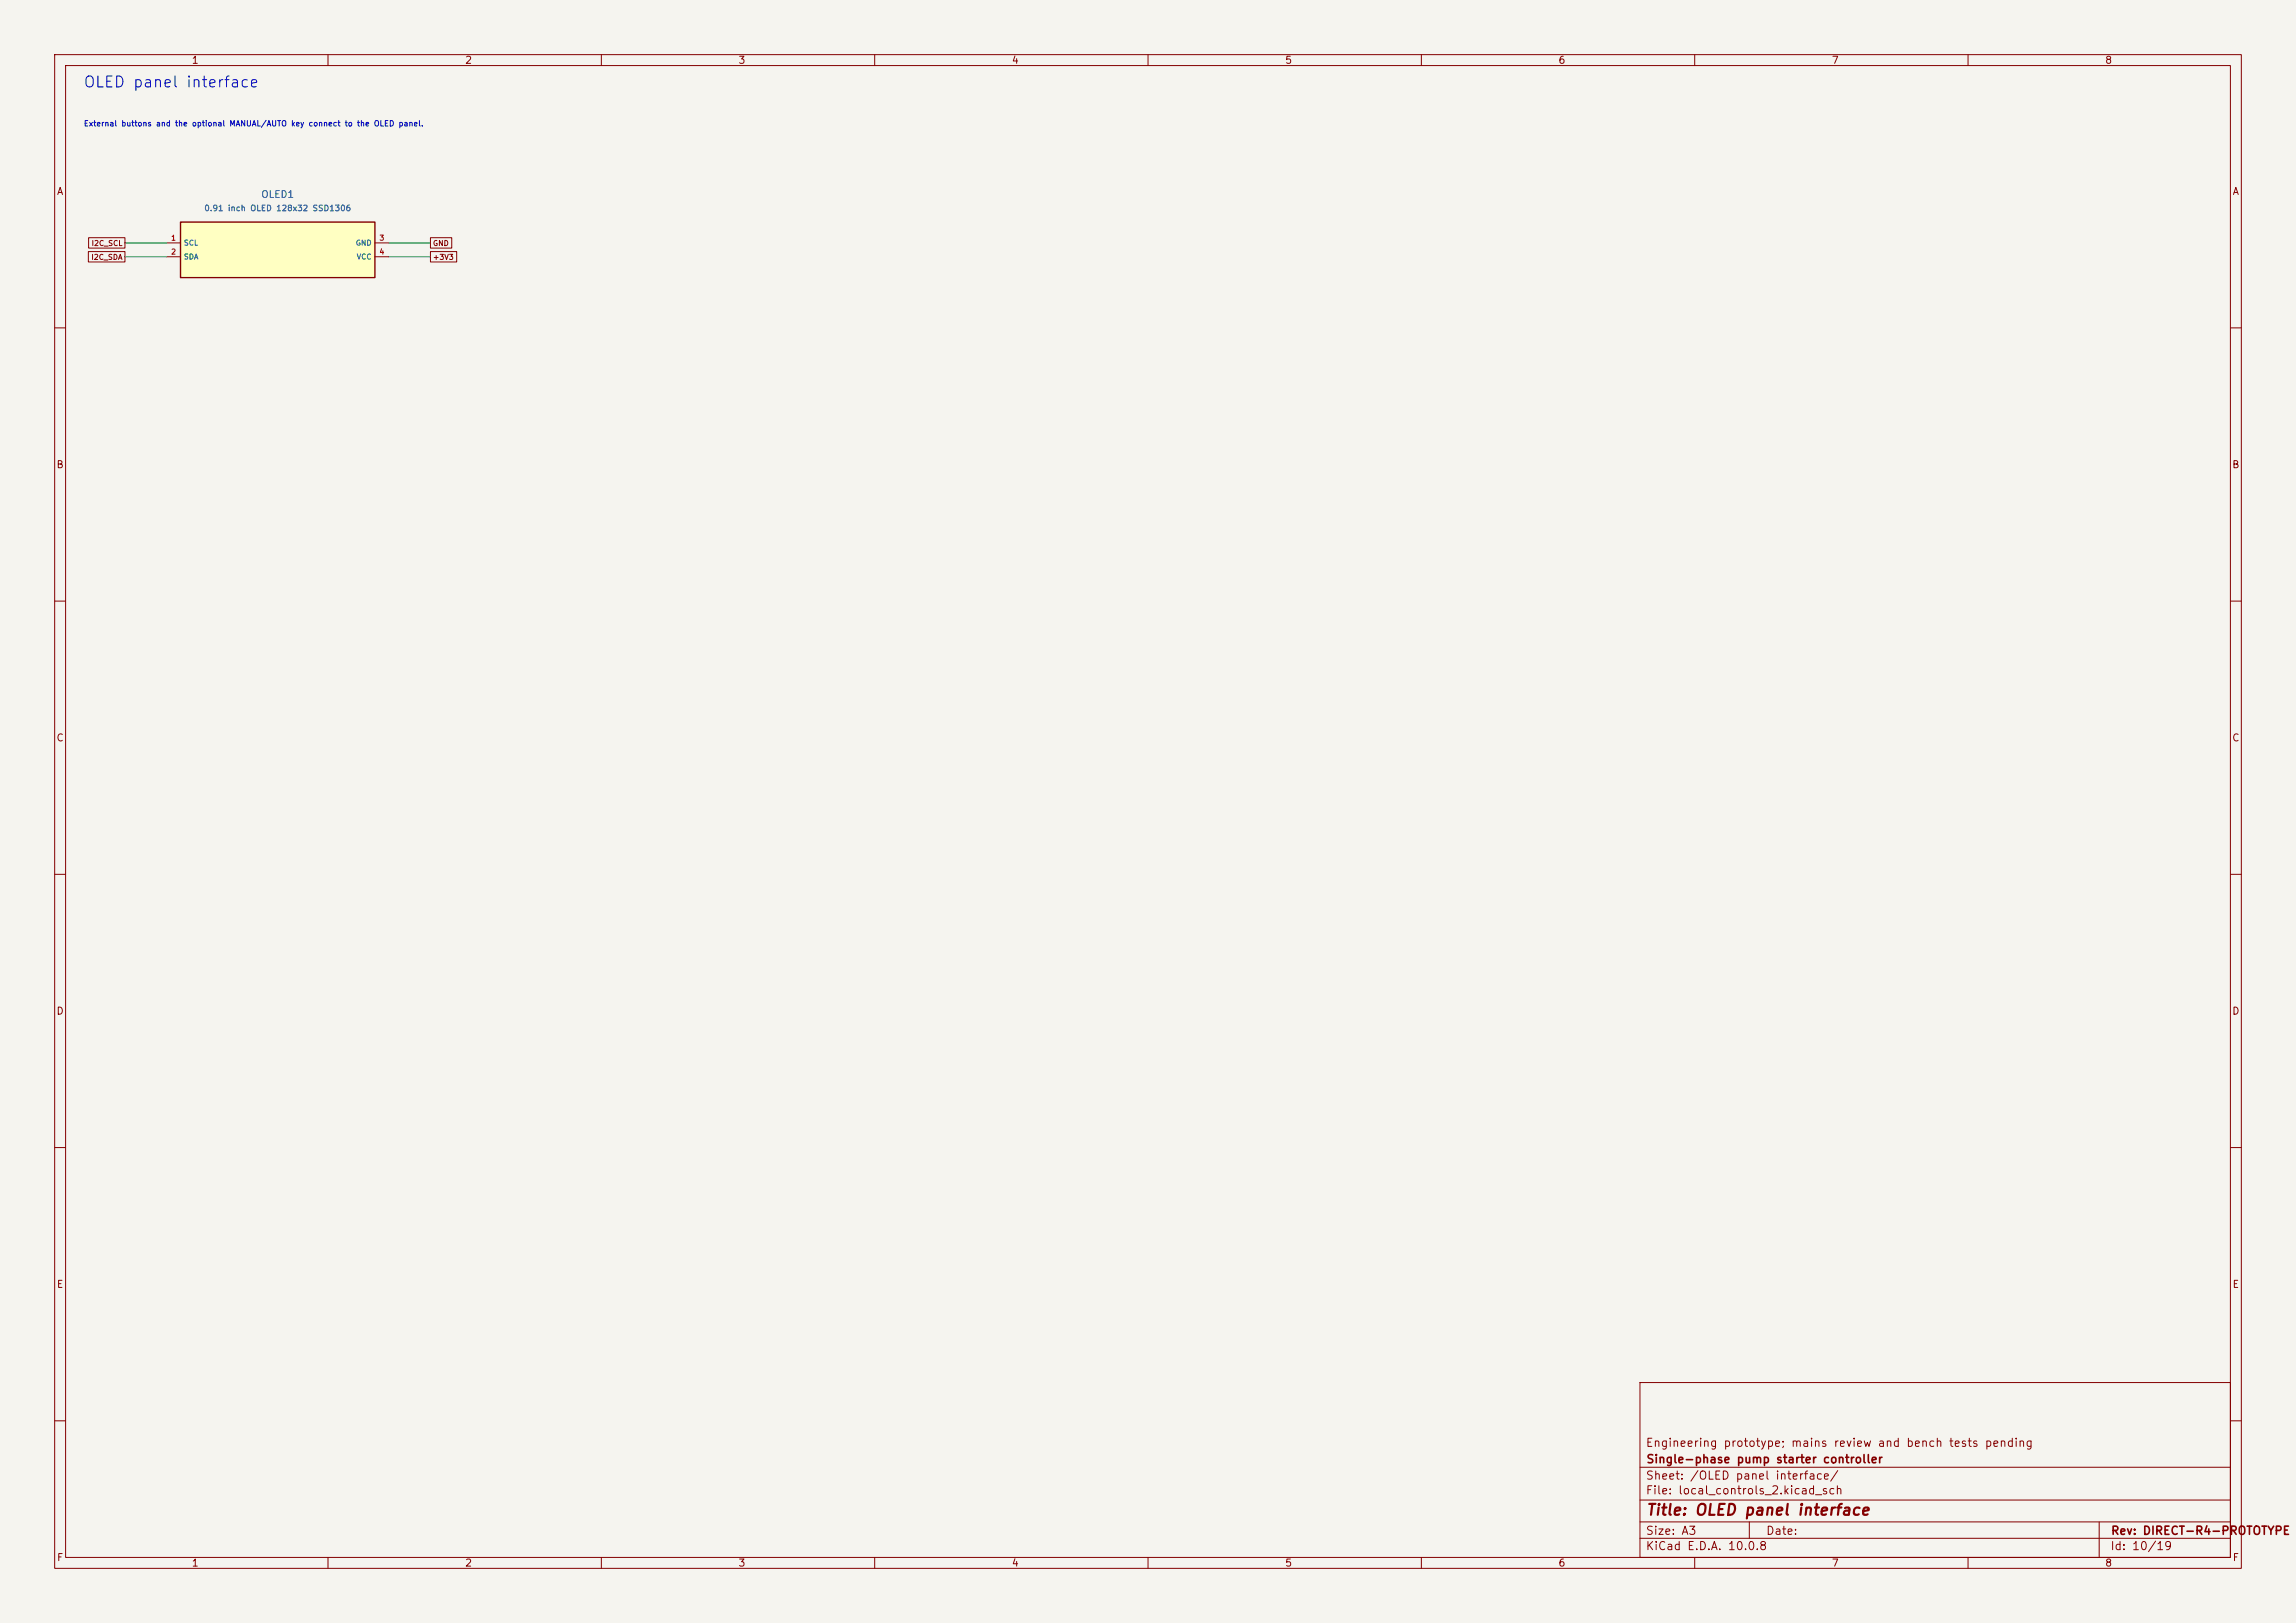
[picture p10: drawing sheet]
<svg xmlns="http://www.w3.org/2000/svg" width="420mm" height="297mm" viewBox="0 0 420 297" stroke-linecap="round" stroke-linejoin="round" font-family="sans-serif">
<defs><g id="words">
<text font-size="2" fill="#0000c2" x="15.1" y="16.5">OLED panel interface</text>
<text font-size="2" fill="#840000" x="301" y="277.8">Title: OLED panel interface</text>
<g font-size="1.5" fill="#840000">
<text x="300.9" y="265.1">Engineering prototype; mains review and bench tests pending</text>
<text x="301" y="268.1">Single-phase pump starter controller</text>
<text x="300.9" y="273.8">File: local_controls_2.kicad_sch</text>
<text x="300.9" y="271.1">Sheet: /OLED panel interface/</text>
<text x="300.9" y="281.2">Size: A3</text>
<text x="322.9" y="281.2">Date:</text>
<text x="386" y="281.2">Rev: DIRECT-R4-PROTOTYPE</text>
<text x="300.9" y="284">KiCad E.D.A. 10.0.8</text>
<text x="385.9" y="284">Id: 10/19</text>
</g>
<g font-size="1.3" fill="#840000">
<text x="35" y="12">1</text>
<text x="85" y="12">2</text>
<text x="135" y="12">3</text>
<text x="185" y="12">4</text>
<text x="235" y="12">5</text>
<text x="285" y="12">6</text>
<text x="335" y="12">7</text>
<text x="385" y="12">8</text>
<text x="10.3" y="36">A</text>
<text x="408.3" y="36">A</text>
<text x="10.2" y="86">B</text>
<text x="408.2" y="86">B</text>
<text x="10.2" y="136">C</text>
<text x="408.2" y="136">C</text>
<text x="10.2" y="186">D</text>
<text x="408.2" y="186">D</text>
<text x="10.3" y="236">E</text>
<text x="408.3" y="236">E</text>
<text x="10.3" y="286">F</text>
<text x="35" y="287">1</text>
<text x="85" y="287">2</text>
<text x="135" y="287">3</text>
<text x="185" y="287">4</text>
<text x="235" y="287">5</text>
<text x="285" y="287">6</text>
<text x="335" y="287">7</text>
<text x="385" y="287">8</text>
<text x="408.3" y="286">F</text>
</g>
<text font-size="1.3" fill="#006464" x="47.7" y="36.5">OLED1</text>
<text font-size="1.1" fill="#006464" x="37.3" y="38.9">0.91 inch OLED 128x32 SSD1306</text>
<text font-size="1" fill="#0000c2" x="15.2" y="23.4">External buttons and the optional MANUAL/AUTO key connect to the OLED panel.</text>
<g font-size="1" fill="#840000">
<text x="16.6" y="47.8">I2C_SDA</text>
<text x="16.7" y="45.2">I2C_SCL</text>
<text x="79.1" y="47.8">+3V3</text>
<text x="79.1" y="45.2">GND</text>
</g>
<g font-size="1" fill="#a90000">
<text x="31.2" y="44.3">1</text>
<text x="31.2" y="46.8">2</text>
<text x="69.3" y="44.3">3</text>
<text x="69.3" y="46.8">4</text>
</g>
<g font-size="1" fill="#006464">
<text x="33.5" y="45.2">SCL</text>
<text x="33.5" y="47.7">SDA</text>
<text x="65" y="45.2">GND</text>
<text x="65.2" y="47.7">VCC</text>
</g>
</g></defs>
<path d="M0 0h420v297h-420z" fill="#f5f4ef" stroke="#f5f4ef" stroke-width=".18"/>
<g fill="none" stroke="#840000" stroke-width=".18">
<path d="M10 10h400v277h-400zM12 12h396v273h-396zM60 10v2M110 10v2M160 10v2M210 10v2M260 10v2M310 10v2M360 10v2M10 60h2M408 60h2M10 110h2"/>
<path d="M408 110h2M10 160h2M408 160h2M10 210h2M408 210h2M300 253h108v32h-108zM10 260h2M300 278.5h108M300 274.5h108M300 268.5h108M320 278.5v3M384 278.5v6.5"/>
<path d="M408 260h2M60 285v2M110 285v2M160 285v2M210 285v2M260 285v2M300 281.5h108M310 285v2M360 285v2"/>
</g>
<path d="M33 40.6h35.6v10.2h-35.6z" fill="#ffffc2"/>
<path d="M33 40.6h35.6v10.2h-35.6z" fill="none" stroke="#840000" stroke-width=".25"/>
<path d="M16.2 46h6.7v1.9h-6.7zM16.2 43.5h6.7v1.9h-6.7zM30.5 44.5h2.5M30.5 47h2.5M68.6 44.5h2.5M68.6 47h2.5M78.7 46h4.8v1.9h-4.8zM78.7 43.5h3.9v1.9h-3.9z" fill="none" stroke="#840000" stroke-width=".18"/>
<path d="M22.9 44.5h7.6M22.9 47h7.6M71.1 44.5h7.6M71.1 47h7.6" fill="none" stroke="#009600" stroke-width=".18"/>
<use href="#words"/>
</svg>
